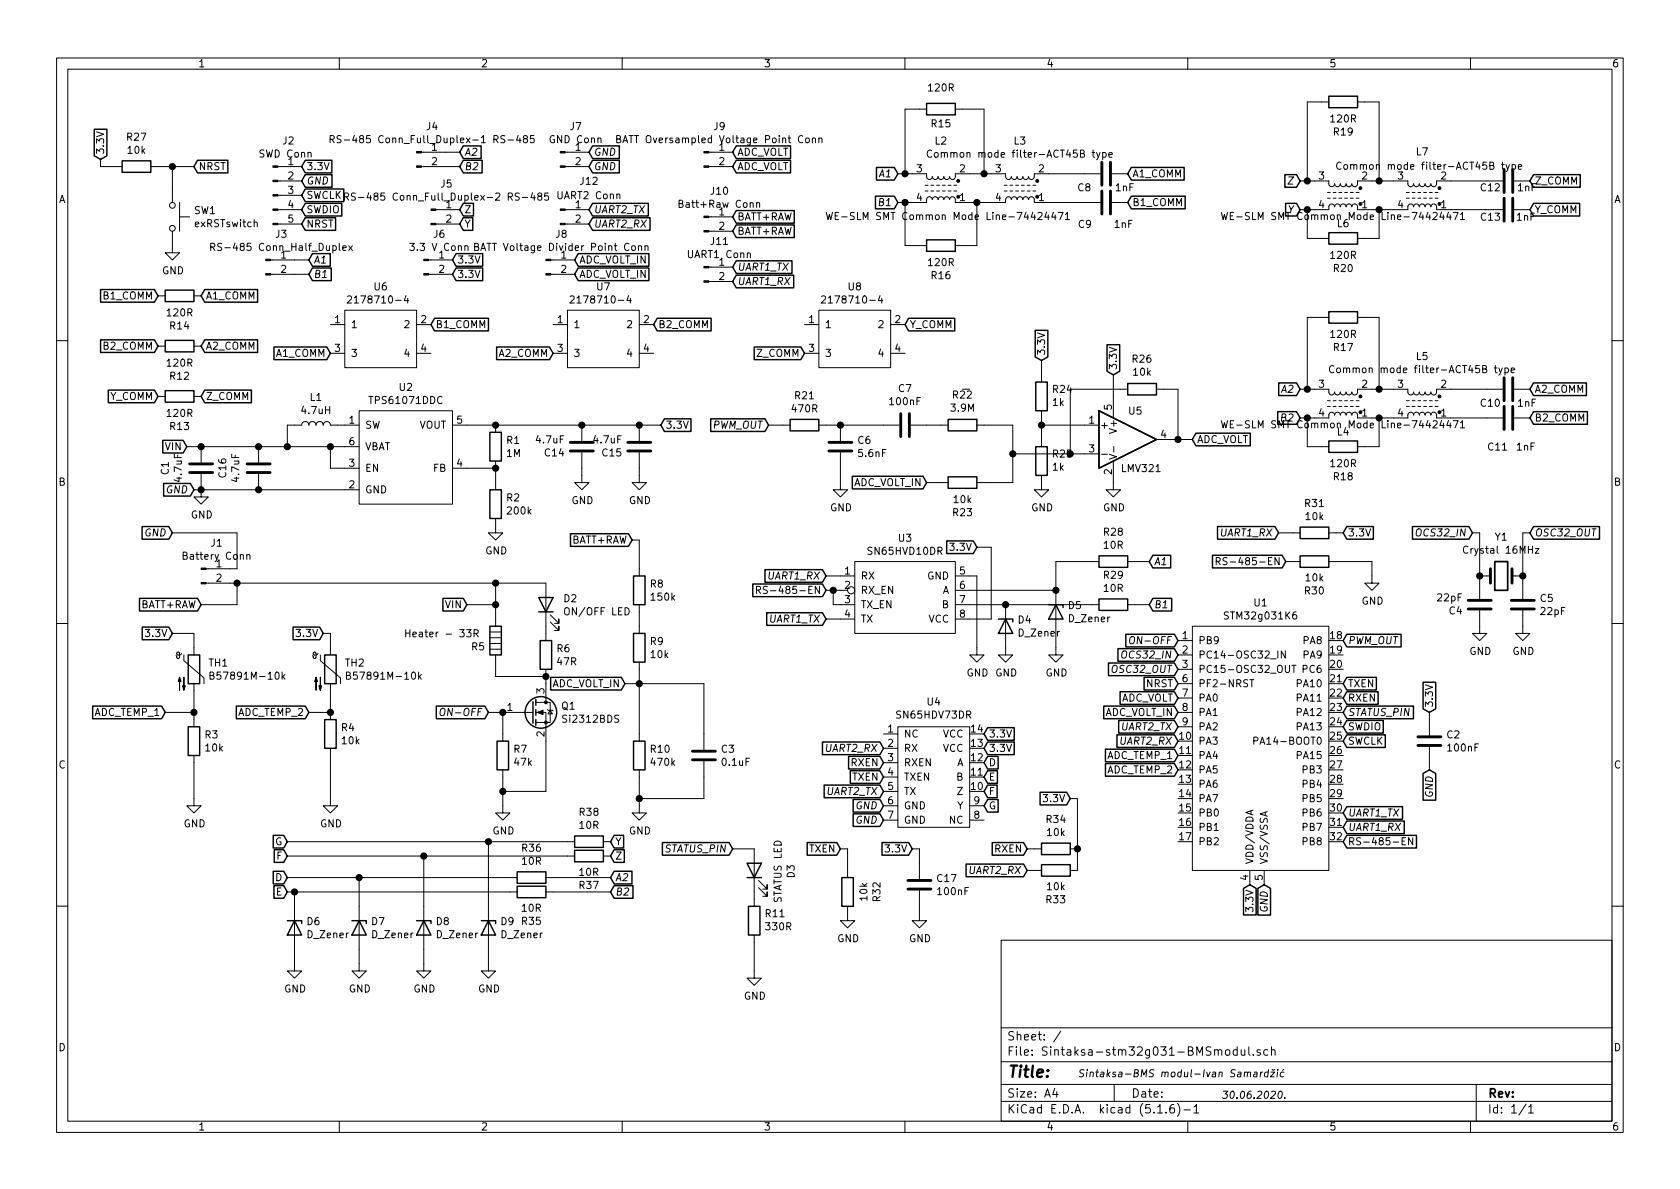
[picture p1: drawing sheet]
<svg xmlns="http://www.w3.org/2000/svg" width="297mm" height="210mm" viewBox="0 0 297 210" stroke-linecap="round" stroke-linejoin="round" font-family="sans-serif">
<defs><g id="words">
<text font-size="2.8" x="178" y="190.5">Title:</text>
<g font-size="2.1">
<text x="178" y="184">Sheet: /</text>
<text x="178" y="186.7">File: Sintaksa-stm32g031-BMSmodul.sch</text>
<text x="178" y="196.9">KiCad E.D.A. kicad (5.1.6)-1</text>
<text x="178" y="194.1">Size: A4</text>
<text x="200" y="194.1">Date:</text>
<text x="263" y="194.1">Rev:</text>
<text x="263" y="196.9">Id: 1/1</text>
</g>
<g font-size="1.8">
<text x="35" y="11.9">1</text>
<text x="85" y="11.9">2</text>
<text x="135" y="11.9">3</text>
<text x="185" y="11.9">4</text>
<text x="235" y="11.9">5</text>
<text x="285" y="11.9">6</text>
<text x="164.3" y="16.2">120R</text>
<text x="75.4" y="23">J4</text>
<text x="100.8" y="23">J7</text>
<text x="126.2" y="23">J9</text>
<text x="164.7" y="22.5">R15</text>
<text x="235.4" y="21.7">120R</text>
<text x="235.9" y="24">R19</text>
<text x="18.4" y="27.4" transform="rotate(-90 18.4 27.4)">3.3V</text>
<text x="22.5" y="24.9">R27</text>
<text x="22.7" y="27.2">10k</text>
<text x="46.2" y="27.9">SWD Conn</text>
<text x="50" y="25.5">J2</text>
<text x="51" y="29.2">1</text>
<text x="61.4" y="25.3">RS-485 Conn_Full_Duplex-1 RS-485</text>
<text x="76.4" y="26.7">1</text>
<text x="76.4" y="29.2">2</text>
<text x="82.1" y="27.6">A2</text>
<text x="97.3" y="25.3">GND Conn</text>
<text x="101.8" y="26.7">1</text>
<text x="101.8" y="29.2">2</text>
<text x="104.9" y="27.6">GND</text>
<text x="110.6" y="25.3">BATT Oversampled Voltage Point Conn</text>
<text x="127.2" y="26.7">1</text>
<text x="127.2" y="29.2">2</text>
<text x="130.3" y="27.6">ADC_VOLT</text>
<text x="165.4" y="25.6">L2</text>
<text x="165.9" y="27.9">Common mode filter-ACT45B type</text>
<text x="179.3" y="25.6">L3</text>
<text x="250.4" y="27.5">L7</text>
<text x="10.4" y="35.9">A</text>
<text x="35.1" y="30.1">NRST</text>
<text x="51" y="31.7">2</text>
<text x="51" y="34.3">3</text>
<text x="54.1" y="35.2">SWCLK</text>
<text x="54.1" y="30.1">3.3V</text>
<text x="54.1" y="32.6">GND</text>
<text x="63.9" y="35.5">RS-485 Conn_Full_Duplex-2 RS-485</text>
<text x="78" y="33.2">J5</text>
<text x="82.1" y="30.1">B2</text>
<text x="98.7" y="35.2">UART2 Conn</text>
<text x="102.7" y="32.7">J12</text>
<text x="104.9" y="30.1">GND</text>
<text x="125.7" y="34.4">J10</text>
<text x="130.3" y="30.1">ADC_VOLT</text>
<text x="155.7" y="31.4">A1</text>
<text x="162.1" y="30.5">3</text>
<text x="162.1" y="35.6">4</text>
<text x="169.7" y="35.6">1</text>
<text x="169.7" y="30.5">2</text>
<text x="176" y="30.5">3</text>
<text x="176" y="35.6">4</text>
<text x="183.7" y="35.6">1</text>
<text x="183.7" y="30.5">2</text>
<text x="190.6" y="33.8">C8</text>
<text x="197.3" y="33.8">1nF</text>
<text x="200.2" y="31.4">A1_COMM</text>
<text x="228" y="32.6">Z</text>
<text x="233.2" y="31.7">3</text>
<text x="238.3" y="30">Common mode filter-ACT45B type</text>
<text x="240.8" y="31.7">2</text>
<text x="247.2" y="31.7">3</text>
<text x="254.8" y="31.7">2</text>
<text x="261.9" y="33.8">C12</text>
<text x="268.4" y="33.8">1nF</text>
<text x="271.3" y="32.6">Z_COMM</text>
<text x="285.4" y="35.9">A</text>
<text x="34.3" y="37.9">SW1</text>
<text x="34.6" y="40.2">exRSTswitch</text>
<text x="51" y="36.8">4</text>
<text x="51" y="39.4">5</text>
<text x="54.1" y="40.3">NRST</text>
<text x="54.1" y="37.7">SWDIO</text>
<text x="78.9" y="36.8">1</text>
<text x="78.9" y="39.4">2</text>
<text x="82.1" y="37.7">Z</text>
<text x="82.1" y="40.3">Y</text>
<text x="101.8" y="36.8">1</text>
<text x="101.8" y="39.4">2</text>
<text x="104.9" y="37.7">UART2_TX</text>
<text x="104.9" y="40.3">UART2_RX</text>
<text x="120.6" y="36.7">Batt+Raw Conn</text>
<text x="127.2" y="38.1">1</text>
<text x="127.2" y="40.6">2</text>
<text x="130.3" y="41.5">BATT+RAW</text>
<text x="130.3" y="39">BATT+RAW</text>
<text x="149" y="38.9">WE-SLM SMT Common Mode Line-74424471</text>
<text x="155.7" y="36.4">B1</text>
<text x="190.7" y="40.3">C9</text>
<text x="197.1" y="40.3">1nF</text>
<text x="200.2" y="36.4">B1_COMM</text>
<text x="218.9" y="38.9">WE-SLM SMT Common Mode Line-74424471</text>
<text x="227.9" y="37.7">Y</text>
<text x="233.2" y="36.8">4</text>
<text x="236.5" y="40.2">L6</text>
<text x="240.8" y="36.8">1</text>
<text x="247.2" y="36.8">4</text>
<text x="254.8" y="36.8">1</text>
<text x="261.9" y="39">C13</text>
<text x="268.2" y="39">1nF</text>
<text x="271.3" y="37.7">Y_COMM</text>
<text x="38.6" y="44.4">RS-485 Conn_Half_Duplex</text>
<text x="48.8" y="42.1">J3</text>
<text x="49.7" y="45.7">1</text>
<text x="55.4" y="46.6">A1</text>
<text x="73.1" y="44.4">3.3 V Conn</text>
<text x="76.7" y="42.1">J6</text>
<text x="77.6" y="45.7">1</text>
<text x="80.8" y="46.6">3.3V</text>
<text x="85.3" y="44.4">BATT Voltage Divider Point Conn</text>
<text x="98.3" y="42.1">J8</text>
<text x="99.2" y="45.7">1</text>
<text x="102.4" y="46.6">ADC_VOLT_IN</text>
<text x="121.8" y="45.6">UART1 Conn</text>
<text x="125.7" y="43.3">J11</text>
<text x="127.2" y="47">1</text>
<text x="130.3" y="47.9">UART1_TX</text>
<text x="164.3" y="47.1">120R</text>
<text x="235.4" y="45.8">120R</text>
<text x="18.3" y="53">B1_COMM</text>
<text x="28.7" y="48.5">GND</text>
<text x="36.3" y="53">A1_COMM</text>
<text x="49.7" y="48.3">2</text>
<text x="55.4" y="49.1">B1</text>
<text x="62.8" y="53.7">2178710-4</text>
<text x="66.2" y="51.4">U6</text>
<text x="77.6" y="48.3">2</text>
<text x="80.8" y="49.1">3.3V</text>
<text x="99.2" y="48.3">2</text>
<text x="102.2" y="53.7">2178710-4</text>
<text x="102.4" y="49.1">ADC_VOLT_IN</text>
<text x="105.6" y="51.4">U7</text>
<text x="127.2" y="49.5">2</text>
<text x="130.3" y="50.4">UART1_RX</text>
<text x="146.7" y="53.7">2178710-4</text>
<text x="150" y="51.4">U8</text>
<text x="164.7" y="49.4">R16</text>
<text x="235.9" y="48.1">R20</text>
<text x="29.6" y="56">120R</text>
<text x="30.1" y="58.3">R14</text>
<text x="59.2" y="57.1">1</text>
<text x="62" y="58">1</text>
<text x="71.7" y="58">2</text>
<text x="74.4" y="57.1">2</text>
<text x="77" y="58">B1_COMM</text>
<text x="98.6" y="57.1">1</text>
<text x="101.3" y="58">1</text>
<text x="111" y="58">2</text>
<text x="113.8" y="57.1">2</text>
<text x="116.4" y="58">B2_COMM</text>
<text x="143" y="57.1">1</text>
<text x="145.8" y="58">1</text>
<text x="155.5" y="58">2</text>
<text x="158.3" y="57.1">2</text>
<text x="160.8" y="58">Y_COMM</text>
<text x="235.4" y="59.8">120R</text>
<text x="18.3" y="61.8">B2_COMM</text>
<text x="29.6" y="64.8">120R</text>
<text x="36.3" y="61.8">A2_COMM</text>
<text x="48.8" y="63.1">A1_COMM</text>
<text x="59.2" y="62.2">3</text>
<text x="62" y="63.1">3</text>
<text x="71.7" y="63.1">4</text>
<text x="74.4" y="62.2">4</text>
<text x="88.2" y="63.1">A2_COMM</text>
<text x="98.6" y="62.2">3</text>
<text x="101.3" y="63.1">3</text>
<text x="111" y="63.1">4</text>
<text x="113.8" y="62.2">4</text>
<text x="133.8" y="63.1">Z_COMM</text>
<text x="143" y="62.2">3</text>
<text x="145.8" y="63.1">3</text>
<text x="155.5" y="63.1">4</text>
<text x="158.3" y="62.2">4</text>
<text x="184.8" y="63" transform="rotate(-90 184.8 63)">3.3V</text>
<text x="197.5" y="65.5" transform="rotate(-90 197.5 65.5)">3.3V</text>
<text x="200.3" y="64.1">R26</text>
<text x="235.9" y="62.1">R17</text>
<text x="237" y="66">Common mode filter-ACT45B type</text>
<text x="250.4" y="63.7">L5</text>
<text x="19.4" y="70.7">Y_COMM</text>
<text x="30.1" y="67.2">R12</text>
<text x="36.3" y="70.7">Z_COMM</text>
<text x="54.9" y="70.9">L1</text>
<text x="65.7" y="71.4">TPS61071DDC</text>
<text x="70.6" y="69.1">U2</text>
<text x="140.6" y="70.6">R21</text>
<text x="157.5" y="71.6">100nF</text>
<text x="158.9" y="69.3">C7</text>
<text x="168.5" y="70.5">R22</text>
<text x="186.2" y="71.8">1k</text>
<text x="186.2" y="69.5">R24</text>
<text x="200.5" y="66.4">10k</text>
<text x="226.8" y="69.5">A2</text>
<text x="233.2" y="68.6">3</text>
<text x="240.8" y="68.6">2</text>
<text x="247.2" y="68.6">3</text>
<text x="254.8" y="68.6">2</text>
<text x="261.9" y="71.9">C10</text>
<text x="268.4" y="71.9">1nF</text>
<text x="271.3" y="69.5">A2_COMM</text>
<text x="29.6" y="73.7">120R</text>
<text x="30.1" y="76">R13</text>
<text x="53.4" y="73.2">4.7uH</text>
<text x="61.7" y="74.9">1</text>
<text x="64.5" y="75.8">SW</text>
<text x="74.1" y="75.8">VOUT</text>
<text x="80.8" y="74.9">5</text>
<text x="117.6" y="75.8">3.3V</text>
<text x="126.1" y="75.8">PWM_OUT</text>
<text x="140.1" y="72.9">470R</text>
<text x="168.2" y="72.8">3.9M</text>
<text x="192.6" y="74.9">1</text>
<text x="194.4" y="75.8">+</text>
<text x="196.6" y="72.5" transform="rotate(-90 196.6 72.5)">5</text>
<text x="197.5" y="76.2" transform="rotate(-90 197.5 76.2)">V+</text>
<text x="199.6" y="73.3">U5</text>
<text x="205.3" y="77.5">4</text>
<text x="218.9" y="75.7">WE-SLM SMT Common Mode Line-74424471</text>
<text x="226.8" y="74.5">B2</text>
<text x="233.2" y="73.7">4</text>
<text x="236.5" y="77">L4</text>
<text x="240.8" y="73.7">1</text>
<text x="247.2" y="73.7">4</text>
<text x="254.8" y="73.7">1</text>
<text x="271.3" y="74.5">B2_COMM</text>
<text x="29.3" y="79.6">VIN</text>
<text x="29.8" y="83.9" transform="rotate(-90 29.8 83.9)">C1</text>
<text x="61.7" y="82.5">3</text>
<text x="61.7" y="78.7">6</text>
<text x="64.5" y="83.4">EN</text>
<text x="64.5" y="79.6">VBAT</text>
<text x="76.6" y="83.4">FB</text>
<text x="80.8" y="82.5">4</text>
<text x="89.6" y="80.8">1M</text>
<text x="89.6" y="78.5">R1</text>
<text x="94.9" y="78.4">4.7uF</text>
<text x="96.4" y="80.7">C14</text>
<text x="105.1" y="78.4">4.7uF</text>
<text x="106.6" y="80.7">C15</text>
<text x="151.7" y="78.5">C6</text>
<text x="151.9" y="80.8">5.6nF</text>
<text x="186.2" y="83.2">1k</text>
<text x="186.2" y="80.9">R25</text>
<text x="192.6" y="80">3</text>
<text x="196.6" y="83.9" transform="rotate(-90 196.6 83.9)">2</text>
<text x="198.5" y="83.5">LMV321</text>
<text x="211.6" y="78.4">ADC_VOLT</text>
<text x="235.4" y="82.6">120R</text>
<text x="263.2" y="79.7">C11</text>
<text x="268.2" y="79.7">1nF</text>
<text x="10.4" y="85.9">B</text>
<text x="29.6" y="87.2">GND</text>
<text x="32.2" y="85.1" transform="rotate(-90 32.2 85.1)">4.7uF</text>
<text x="40" y="84.4" transform="rotate(-90 40 84.4)">C16</text>
<text x="42.3" y="85.1" transform="rotate(-90 42.3 85.1)">4.7uF</text>
<text x="61.7" y="86.4">2</text>
<text x="64.5" y="87.2">GND</text>
<text x="89.6" y="88.7">R2</text>
<text x="101" y="89.1">GND</text>
<text x="111.2" y="89.1">GND</text>
<text x="150.7" y="86">ADC_VOLT_IN</text>
<text x="168.7" y="89">10k</text>
<text x="230.8" y="89.7">R31</text>
<text x="235.9" y="84.9">R18</text>
<text x="285.4" y="85.9">B</text>
<text x="25.8" y="94.9">GND</text>
<text x="33.7" y="91.7">GND</text>
<text x="89.8" y="91">200k</text>
<text x="146.8" y="90.4">GND</text>
<text x="158.9" y="95.8">U3</text>
<text x="168.6" y="91.3">R23</text>
<text x="182.3" y="90.4">GND</text>
<text x="195" y="90.4">GND</text>
<text x="195.2" y="94.7">R28</text>
<text x="215.9" y="94.9">UART1_RX</text>
<text x="230.9" y="92">10k</text>
<text x="238.3" y="94.9">3.3V</text>
<text x="251" y="94.9">OCS32_IN</text>
<text x="264.4" y="95.6">Y1</text>
<text x="271.3" y="94.9">OSC32_OUT</text>
<text x="32.8" y="99">Battery Conn</text>
<text x="37.3" y="96.7">J1</text>
<text x="38.3" y="100.3">1</text>
<text x="85.8" y="98">GND</text>
<text x="101" y="96.1">BATT+RAW</text>
<text x="149.4" y="101.6">1</text>
<text x="153.7" y="98.1">SN65HVD10DR</text>
<text x="168.3" y="97.4">3.3V</text>
<text x="169.7" y="101.6">5</text>
<text x="195.2" y="97">10R</text>
<text x="204" y="99.9">A1</text>
<text x="217.5" y="99.9">RS-485-EN</text>
<text x="259.4" y="97.9">Crystal 16MHz</text>
<text x="24.8" y="107.6">BATT+RAW</text>
<text x="38.3" y="102.9">2</text>
<text x="78.8" y="107.6">VIN</text>
<text x="99.7" y="106.5">D2</text>
<text x="115" y="103.9">R8</text>
<text x="115.2" y="106.2">150k</text>
<text x="135.9" y="102.5">UART1_RX</text>
<text x="136.2" y="105">RS-485-EN</text>
<text x="149.4" y="104.1">2</text>
<text x="149.4" y="106.7">3</text>
<text x="152.1" y="102.5">RX</text>
<text x="152.1" y="105">RX_EN</text>
<text x="152.1" y="107.6">TX_EN</text>
<text x="164" y="102.5">GND</text>
<text x="166.6" y="105">A</text>
<text x="166.6" y="107.6">B</text>
<text x="169.7" y="104.1">6</text>
<text x="169.7" y="106.7">7</text>
<text x="188.9" y="107.7">D5</text>
<text x="195.2" y="102.4">R29</text>
<text x="195.2" y="104.7">10R</text>
<text x="204" y="107.6">B1</text>
<text x="221.8" y="107.2">U1</text>
<text x="230.8" y="105.1">R30</text>
<text x="230.9" y="102.8">10k</text>
<text x="240.7" y="106.9">GND</text>
<text x="254.2" y="106.3">22pF</text>
<text x="272.4" y="106.4">C5</text>
<text x="26.1" y="112.6">3.3V</text>
<text x="52.7" y="112.6">3.3V</text>
<text x="73.2" y="112.7">Heater - 33R</text>
<text x="100.2" y="108.8">ON/OFF LED</text>
<text x="136.1" y="110.1">UART1_TX</text>
<text x="149.4" y="109.2">4</text>
<text x="152.1" y="110.1">TX</text>
<text x="164.2" y="110.1">VCC</text>
<text x="169.7" y="109.2">8</text>
<text x="180" y="110.3">D4</text>
<text x="180.2" y="112.6">D_Zener</text>
<text x="189.1" y="110">D_Zener</text>
<text x="200.7" y="113.9">ON-OFF</text>
<text x="209.1" y="113">1</text>
<text x="211.8" y="113.9">PB9</text>
<text x="216.9" y="109.5">STM32g031K6</text>
<text x="230.5" y="113.9">PA8</text>
<text x="235.3" y="113">18</text>
<text x="238.3" y="113.9">PWM_OUT</text>
<text x="256.3" y="108.7">C4</text>
<text x="272.5" y="108.8">22pF</text>
<text x="36.9" y="117.9">TH1</text>
<text x="61.1" y="117.9">TH2</text>
<text x="83.4" y="115">R5</text>
<text x="98.5" y="115.3">R6</text>
<text x="98.6" y="117.6">47R</text>
<text x="115" y="114.1">R9</text>
<text x="115.1" y="116.4">10k</text>
<text x="170.9" y="119.6">GND GND</text>
<text x="184.9" y="119.6">GND</text>
<text x="197" y="119">OSC32_OUT</text>
<text x="198.9" y="116.5">OCS32_IN</text>
<text x="209.1" y="115.6">2</text>
<text x="209.1" y="118.1">3</text>
<text x="211.8" y="116.5">PC14-OSC32_IN</text>
<text x="211.8" y="119">PC15-OSC32_OUT</text>
<text x="230.5" y="116.5">PA9</text>
<text x="230.5" y="119">PC6</text>
<text x="235.3" y="115.6">19</text>
<text x="235.3" y="118.1">20</text>
<text x="259.8" y="115.8">GND</text>
<text x="267.4" y="115.8">GND</text>
<text x="38.4" y="120.2">B57891M-10k</text>
<text x="62.5" y="120.2">B57891M-10k</text>
<text x="89.7" y="125.7">1</text>
<text x="96.3" y="122.7" transform="rotate(-90 96.3 122.7)">3</text>
<text x="97.4" y="121.5">ADC_VOLT_IN</text>
<text x="99.3" y="125.5">Q1</text>
<text x="164" y="124.8">U4</text>
<text x="198" y="124.1">ADC_VOLT</text>
<text x="202.7" y="121.5">NRST</text>
<text x="209.1" y="120.6">6</text>
<text x="209.1" y="123.2">7</text>
<text x="209.1" y="125.7">8</text>
<text x="211.8" y="121.5">PF2-NRST</text>
<text x="211.8" y="124.1">PA0</text>
<text x="229.5" y="121.5">PA10</text>
<text x="229.5" y="124.1">PA11</text>
<text x="235.3" y="120.6">21</text>
<text x="235.3" y="123.2">22</text>
<text x="235.3" y="125.7">23</text>
<text x="238.3" y="124.1">RXEN</text>
<text x="238.3" y="121.5">TXEN</text>
<text x="253.4" y="125.2" transform="rotate(-90 253.4 125.2)">3.3V</text>
<text x="16.7" y="126.6">ADC_TEMP_1</text>
<text x="36.3" y="130.6">R3</text>
<text x="42.1" y="126.6">ADC_TEMP_2</text>
<text x="60.4" y="129.3">R4</text>
<text x="60.5" y="131.6">10k</text>
<text x="78.8" y="126.6">ON-OFF</text>
<text x="96.3" y="130.3" transform="rotate(-90 96.3 130.3)">2</text>
<text x="99.8" y="127.8">Si2312BDS</text>
<text x="157" y="129.5">1</text>
<text x="158.8" y="127.1">SN65HDV73DR</text>
<text x="159.8" y="130.4">NC</text>
<text x="166.7" y="130.4">VCC</text>
<text x="171.8" y="129.5">14</text>
<text x="174.8" y="130.4">3.3V</text>
<text x="195.2" y="126.6">ADC_VOLT_IN</text>
<text x="198.1" y="131.7">UART2_RX</text>
<text x="198.3" y="129.2">UART2_TX</text>
<text x="208.6" y="130.8">10</text>
<text x="209.1" y="128.3">9</text>
<text x="211.8" y="131.7">PA3</text>
<text x="211.8" y="126.6">PA1</text>
<text x="211.8" y="129.2">PA2</text>
<text x="222.8" y="131.7">PA14-BOOT0</text>
<text x="229.5" y="126.6">PA12</text>
<text x="229.5" y="129.2">PA13</text>
<text x="235.3" y="128.3">24</text>
<text x="235.3" y="130.8">25</text>
<text x="238.3" y="126.6">STATUS_PIN</text>
<text x="238.3" y="131.7">SWCLK</text>
<text x="238.3" y="129.2">SWDIO</text>
<text x="255.9" y="130.6">C2</text>
<text x="10.4" y="135.9">C</text>
<text x="36.4" y="132.9">10k</text>
<text x="90.9" y="133.1">R7</text>
<text x="91" y="135.4">47k</text>
<text x="115.1" y="133.1">R10</text>
<text x="115.2" y="135.4">470k</text>
<text x="127.6" y="133.1">C3</text>
<text x="127.8" y="135.4">0.1uF</text>
<text x="146.1" y="133">UART2_RX</text>
<text x="150.5" y="135.5">RXEN</text>
<text x="157" y="132.1">2</text>
<text x="157" y="134.6">3</text>
<text x="157" y="137.2">4</text>
<text x="159.8" y="133">RX</text>
<text x="159.8" y="135.5">RXEN</text>
<text x="166.7" y="133">VCC</text>
<text x="169.2" y="135.5">A</text>
<text x="171.8" y="137.2">11</text>
<text x="171.8" y="134.6">12</text>
<text x="171.8" y="132.1">13</text>
<text x="174.8" y="135.5">D</text>
<text x="174.8" y="133">3.3V</text>
<text x="195.8" y="134.2">ADC_TEMP_1</text>
<text x="195.8" y="136.8">ADC_TEMP_2</text>
<text x="208.6" y="133.3">11</text>
<text x="208.6" y="135.9">12</text>
<text x="211.8" y="134.2">PA4</text>
<text x="211.8" y="136.8">PA5</text>
<text x="229.5" y="134.2">PA15</text>
<text x="230.5" y="136.8">PB3</text>
<text x="235.3" y="133.3">26</text>
<text x="235.3" y="135.9">27</text>
<text x="256.1" y="132.9">100nF</text>
<text x="285.4" y="135.9">C</text>
<text x="146.3" y="140.6">UART2_TX</text>
<text x="150.7" y="138">TXEN</text>
<text x="151.5" y="143.1">GND</text>
<text x="157" y="139.7">5</text>
<text x="157" y="142.2">6</text>
<text x="159.8" y="138">TXEN</text>
<text x="159.8" y="140.6">TX</text>
<text x="159.8" y="143.1">GND</text>
<text x="169.2" y="138">B</text>
<text x="169.3" y="143.1">Y</text>
<text x="169.3" y="140.6">Z</text>
<text x="171.8" y="139.7">10</text>
<text x="172.2" y="142.2">9</text>
<text x="174.8" y="138">E</text>
<text x="174.8" y="140.6">F</text>
<text x="174.8" y="143.1">G</text>
<text x="184.8" y="141.9">3.3V</text>
<text x="208.6" y="138.4">13</text>
<text x="208.6" y="141">14</text>
<text x="208.6" y="143.5">15</text>
<text x="211.8" y="139.3">PA6</text>
<text x="211.8" y="141.9">PA7</text>
<text x="230.5" y="139.3">PB4</text>
<text x="230.5" y="141.9">PB5</text>
<text x="235.3" y="138.4">28</text>
<text x="235.3" y="141">29</text>
<text x="235.3" y="143.5">30</text>
<text x="253.4" y="140.9" transform="rotate(-90 253.4 140.9)">GND</text>
<text x="32.5" y="146.3">GND</text>
<text x="48.6" y="149.5">G</text>
<text x="56.6" y="146.3">GND</text>
<text x="87.1" y="147.6">GND</text>
<text x="102.5" y="144.3">R38</text>
<text x="102.5" y="146.6">10R</text>
<text x="108.7" y="149.5">Y</text>
<text x="111.2" y="147.6">GND</text>
<text x="151.5" y="145.7">GND</text>
<text x="157" y="144.8">7</text>
<text x="159.8" y="145.7">GND</text>
<text x="167.9" y="145.7">NC</text>
<text x="172.2" y="144.8">8</text>
<text x="185.1" y="145.5">R34</text>
<text x="185.2" y="147.8">10k</text>
<text x="208.6" y="146">16</text>
<text x="208.6" y="148.6">17</text>
<text x="211.8" y="144.4">PB0</text>
<text x="211.8" y="146.9">PB1</text>
<text x="211.8" y="149.5">PB2</text>
<text x="230.5" y="144.4">PB6</text>
<text x="230.5" y="146.9">PB7</text>
<text x="230.5" y="149.5">PB8</text>
<text x="235.3" y="146">31</text>
<text x="235.3" y="148.6">32</text>
<text x="238.3" y="146.9">UART1_RX</text>
<text x="238.3" y="144.4">UART1_TX</text>
<text x="238.3" y="149.5">RS-485-EN</text>
<text x="48.7" y="155.8">D</text>
<text x="48.9" y="152">F</text>
<text x="92.4" y="150.6">R36</text>
<text x="92.4" y="152.9">10R</text>
<text x="102.5" y="154.9">10R</text>
<text x="108.7" y="155.8">A2</text>
<text x="108.7" y="152">Z</text>
<text x="117.8" y="150.7">STATUS_PIN</text>
<text x="140.5" y="155.2" transform="rotate(-90 140.5 155.2)">D3</text>
<text x="143.1" y="150.7">TXEN</text>
<text x="156.9" y="150.7">3.3V</text>
<text x="165.8" y="156">C17</text>
<text x="171.5" y="154.6">UART2_RX</text>
<text x="175.9" y="150.7">RXEN</text>
<text x="220.7" y="155.7" transform="rotate(-90 220.7 155.7)">4</text>
<text x="221.6" y="152.9" transform="rotate(-90 221.6 152.9)">VDD/VDDA</text>
<text x="223.3" y="155.7" transform="rotate(-90 223.3 155.7)">5</text>
<text x="224.2" y="152.9" transform="rotate(-90 224.2 152.9)">VSS/VSSA</text>
<text x="48.8" y="158.4">E</text>
<text x="92.3" y="161.2">10R</text>
<text x="102.5" y="157.2">R37</text>
<text x="108.7" y="158.4">B2</text>
<text x="138.2" y="159.6" transform="rotate(-90 138.2 159.6)">STATUS LED</text>
<text x="153.4" y="159.2" transform="rotate(-90 153.4 159.2)">10k</text>
<text x="155.7" y="159.4" transform="rotate(-90 155.7 159.4)">R32</text>
<text x="165.9" y="158.3">100nF</text>
<text x="185" y="159.7">R33</text>
<text x="185.2" y="157.4">10k</text>
<text x="221.6" y="160.9" transform="rotate(-90 221.6 160.9)">3.3V</text>
<text x="224.2" y="161.2" transform="rotate(-90 224.2 161.2)">GND</text>
<text x="54.3" y="163.6">D6</text>
<text x="54.4" y="165.9">D_Zener</text>
<text x="65.7" y="163.6">D7</text>
<text x="65.9" y="165.9">D_Zener</text>
<text x="77.2" y="163.6">D8</text>
<text x="77.3" y="165.9">D_Zener</text>
<text x="88.6" y="163.6">D9</text>
<text x="88.7" y="165.9">D_Zener</text>
<text x="92.3" y="163.5">R35</text>
<text x="135.4" y="162.2">R11</text>
<text x="135.5" y="164.5">330R</text>
<text x="148" y="166.6">GND</text>
<text x="160.7" y="166.6">GND</text>
<text x="50.2" y="175.5">GND</text>
<text x="61.7" y="175.5">GND</text>
<text x="73.1" y="175.5">GND</text>
<text x="84.5" y="175.5">GND</text>
<text x="131.5" y="176.8">GND</text>
<text x="10.4" y="185.9">D</text>
<text x="285.4" y="185.9">D</text>
<text x="190.5" y="190.5">Sintaksa-BMS modul-Ivan Samardi</text>
<text x="215.9" y="194.3">30.06.2020.</text>
<text x="35" y="199.9">1</text>
<text x="85" y="199.9">2</text>
<text x="135" y="199.9">3</text>
<text x="185" y="199.9">4</text>
<text x="235" y="199.9">5</text>
<text x="285" y="199.9">6</text>
</g>
</g></defs>
<g fill="none" stroke="#000" stroke-width=".18">
<path d="M10 10.3h277v189.9h-277zM12 12.2h273v186.1h-273zM60 10.3v1.9M110 10.3v1.9M160 10.3v1.9M163.8 19.3h-3.8v11.4M168.9 19.3h5.1v11.4M210 10.3v1.9M234.9 18h-3.8v14M240 18h3.8v14M260 10.3v1.9M17.8 28.2v1.3h3.8"/>
<path d="M26.7 29.5h7.6M30.5 29.5v6.3M31.7 38.3h1.8M31.7 35.8v5.1M44.9 39.4l.2-.1h.3l.1 .8M49.1 29.5h4.2M49.1 39.6h4.2M49.1 37.1h4.2M49.1 32h4.2M49.1 34.5h4.2M58.4 24.6h.6l.1-.2-.1-.3-.1-.1h-.5v1.2M58.7 24.6l.4 .6"/>
<path d="M60.3 24h-.5l-.2 .1 .1 .4 .5 .3 .1 .2-.2 .2h-.5M60.9 24.8h.9M60.9 34.8l.6-.1 .1-.1v-.3l-.2-.2h-.5v1.3M61.2 34.8l.4 .6M62.8 34.2l-.4-.1-.2 .2v.4l.6 .2v.3l-.2 .2h-.5M63.4 34.9h1M74.5 29.5h6.8M74.5 26.9h6.8M77.1 39.6h4.2M77.1 37.1h4.2M91.6 23.9l-.3 .9h.8M91.9 24.4v.8"/>
<path d="M92.8 24.5l-.3-.3 .3-.2h.2l.3 .2-.1 .2-.5 .2-.2 .2v.2l.3 .2h.3l.2-.2v-.2l-.3-.3M94.2 34.1l-.3 .9h.8M94.4 24h-.6v.6l.1-.1h.5v.6l-.2 .1-.4-.1M94.5 34.6v.8M95.3 34.7l-.2-.3 .2-.3h.3l.2 .3-.1 .2-.5 .1-.1 .2v.3l.2 .2h.4l.1-.2v-.3l-.2-.2M97 34.1h-.7v.6l.2-.1 .4 .1 .1 .6-.2 .1-.5-.1M99.9 29.5h4.2M99.9 26.9h4.2M99.9 39.6h4.2M99.9 37.1h4.2M109 24.6l.6-.1 .1-.4-.7-.1v1.2h.5l.3-.2v-.2l-.3-.2M120.1 36h.5l.1-.2-.1-.3-.5-.1v1.3h.4l.2-.2 .1-.3-.3-.2"/>
<path d="M125.3 29.5h4.2M125.3 26.9h4.2M125.3 38.3h4.2M133.8 36l.2-.2 .3 .1v.8M133.8 35.8v.9M142.5 24.5l.3-.1 .3 .2-.1 .6h-.3l-.2-.1zM143.6 24.5l.2-.1 .3 .1 .1 .7M143.6 24.4v.8M144.8 24.5l.2-.1 .3 .1v.7M144.8 24.4v.8M146.1 37.6l.3 1.2 .2-.9 .3 .9 .3-1.2M147.7 38.2h.4"/>
<path d="M148.3 37.6h-.6v1.2h.6M158.7 30.7h5.1l.1 .7 .4 .3 .3-.1 .2-.4 .1 .3 .4 .2 .4-.1 .2-.4 .1 .3 .3 .2 .4-.1 .2-.4 .3 .5 .5-.1 .2-.4 .2 .4 .4 .1 .4-.3v-.7h8.9v.7l.4 .3 .4-.1 .2-.4 .1 .3 .3 .2 .4-.1 .2-.4 .1 .3 .4 .2 .3-.1 .2-.4 .4 .5 .5-.1 .2-.4 .1 .4 .5 .1 .4-.3v-.7h11.7M158.7 35.8h5.1l.1-.7 .3-.3 .5 .1 .1 .4 .2-.3 .3-.2 .4 .1 .2 .4 .1-.3 .3-.2 .4 .1 .2 .4 .1-.3 .3-.2 .4 .1 .2 .4 .2-.4 .4-.1 .4 .3v.7h8.9v-.7l.4-.3 .4 .1 .2 .4 .1-.3 .3-.2 .5 .1 .1 .4 .2-.3 .2-.2 .5 .1 .1 .4 .2-.3 .3-.2 .4 .1 .2 .4 .2-.4 .3-.1 .5 .3v.7h11.7M160 35.8v7.6h3.8M163.6 32.8h.5M163.6 33.8h.5M164.6 32.8h.5M164.6 33.8h.5M164.7 26.7a.6 .6 0 0 0-.8 .4 .6 .6 0 0 0 .6 .7l.2-.1M165.3 27h.3l.3 .2-.1 .6h-.3l-.3-.2zM165.6 32.8h.5M165.6 33.8h.5"/>
<path d="M166.6 32.8h.5M166.6 33.8h.5M167.6 32.8h.5M167.6 33.8h.5M168.7 32.8h.5M168.7 33.8h.5M172.7 35.8v7.6h-3.8M177.5 32.8h.6M177.5 33.8h.6M178.6 32.8h.5M178.6 33.8h.5M179.6 32.8h.5"/>
<path d="M179.6 33.8h.5M180.6 32.8h.5M180.6 33.8h.5M181.6 32.8h.5M181.6 33.8h.5M182.6 32.8h.5M182.6 33.8h.5M185 37.5l-.3 .9h.8M186.3 37.5l-.3 .9h.7M186.6 38v.8M187.1 37.6h.9l-.6 1.2M188.4 37.9l.3-.3v1.2"/>
<path d="M188.4 38.8h.7M193.1 27h.5M193.3 26.5v1.1l.3 .2M193.9 27l.3 .8M194.5 27l-.4 1.1-.2 .1M195 27h.3l.3 .2-.1 .6h-.5M195 27v1.2M196.1 27.4l.6-.1-.1-.3h-.4l-.1 .1v.7h.5M196.6 35.8h2.8M196.6 30.7h2.8M216 37.6l.3 1.2 .2-.9 .2 .9 .3-1.2M217.5 38.2h.4"/>
<path d="M218.1 37.6h-.6v1.2h.6M229.9 32h5l.1 .7 .4 .3 .4-.1 .2-.4 .1 .3 .3 .2 .4-.1 .2-.4 .1 .3 .3 .2 .4-.1 .2-.4 .3 .5 .5-.1 .2-.4 .2 .4 .4 .1 .4-.3v-.7h8.9v.7l.5 .3 .3-.1 .2-.4 .1 .3 .4 .2 .3-.1 .3-.4 .1 .3 .3 .2 .4-.1 .2-.4 .3 .5 .5-.1 .2-.4 .2 .4 .4 .1 .4-.3v-.7h11.7M231.1 37.1v5.1h3.8M234.7 34h.5M234.7 35h.5M234.9 37.1l.1-.7 .4-.3 .4 .1 .2 .4 .1-.4 .3-.1 .4 .1 .2 .4 .1-.4 .3-.1 .4 .1 .2 .4 .1-.4 .3-.1 .4 .1 .2 .4 .2-.4 .4-.1 .4 .3v.7M235.7 34h.5M235.7 35h.5M236.7 34h.5M236.7 35h.5M237.1 28.8a.6 .6 0 0 0-.8 .4 .6 .6 0 0 0 .6 .7l.2-.1M237.7 29.2l.3-.1 .3 .2-.1 .6h-.4l-.2-.2z"/>
<path d="M237.7 34h.6M237.7 35h.6M238.8 34h.5M238.8 35h.5M239.8 34h.5M239.8 35h.5M243.8 37.1v5.1h-3.8M248.7 34h.5M248.7 35h.5M248.9 37.1v-.7l.4-.3 .5 .1 .1 .4 .2-.4 .2-.1 .5 .1 .2 .4 .1-.4 .3-.1 .4 .1 .2 .4 .1-.4 .3-.1 .4 .1 .2 .4 .2-.4 .4-.1 .4 .3v.7h11.7M249.7 34h.5M249.7 35h.5"/>
<path d="M250.7 34h.5M250.7 35h.5M251.7 34h.5M251.7 35h.5M252.7 34h.5M252.7 35h.5M253.7 34h.6M253.7 35h.6M254.9 37.5l-.3 .9h.8M256.1 37.5l-.3 .9h.8M256.4 38v.8M256.9 37.6h.9l-.5 1.2"/>
<path d="M258.2 37.9l.4-.3v1.2M258.2 38.8h.8M265.5 29.1h.5M265.7 28.7v1.1l.3 .1M266.3 29.1l.3 .8M266.9 29.1l-.5 1.1-.1 .2M267.4 29.2l.3-.1 .3 .2-.2 .6h-.4M267.4 29.1v1.3M267.7 37.1h2.8M267.7 32h2.8M268.5 29.5l.6-.1-.1-.2-.4-.1-.1 .2v.6h.5M27.9 52.3h1.3"/>
<path d="M30.5 40.9v3.8h1.2l-1.2 1.3-1.3-1.3h1.3M34.3 52.3h1.3M37.3 43.7l.6-.1 .1-.1-.1-.4-.2-.1h-.4v1.3M37.6 43.7l.4 .6M47.9 48.5h6.7M47.9 46h6.7M58.4 57.4h2.6M60.6 43.9l.6-.1-.1-.3h-.3l-.2 .1 .1 .6h.4M61 54.9h12.7v10.1h-12.7zM61.4 52.4l.5-.1 .3 .4-.1 .2-.7 .7h.8M61.6 43.5l.7 .8M62.3 43.5l-.7 .8"/>
<path d="M71.8 52.3l-.3 .9h.8M72.1 52.8v.8M72.5 43h.8l-.5 .5 .4 .1 .1 .5-.3 .2-.5-.1M73.7 57.4h2.5M75.8 48.5h4.2M75.8 46h4.2M82.2 43.6l.2-.1h.3l.1 .8M83.9 43.6h.6l.1-.2-.1-.3-.6-.1v1.3h.5l.3-.2v-.2l-.3-.3M97.4 48.5h4.2M97.4 46h4.2M97.8 57.4h2.5M100.3 54.9h12.7v10.1h-12.7z"/>
<path d="M100.8 52.4l.5-.1 .2 .4v.2l-.8 .7h.8M111.2 52.3l-.4 .9h.8M111.5 52.8v.8M111.7 43.6l.2-.1 .4 .1v.5l-.1 .1-.3 .1-.2-.1zM112.9 43.6l.2-.1h.3v.8M112.9 43.5v.8M113 57.4h2.6M114 43.6l.2-.1h.3l.1 .8M114 43.5v.8M125.3 40.9h4.2M125.3 49.8h4.2M125.3 47.2h4.2"/>
<path d="M142.2 57.4h2.6M144.8 54.9h12.7v10.1h-12.7zM145.3 52.4l.4-.1 .3 .4-.1 .2-.7 .7h.8M155.6 52.3l-.3 .9h.8M155.9 52.8v.8M157.5 57.4h2.5M234.9 56.1h-3.8v12.7M240 56.1h3.8v12.7M10 60.2h2M27.9 61.2h1.3M27.9 70.1h1.3M33 79h30.5"/>
<path d="M34.3 61.2h1.3M34.3 70.1h1.3M35.6 79v2.8M45.7 79v2.8M58.4 79v3.8h5.1M58.4 62.5h2.6M63.5 72.6h16.5v16.5h-16.5zM63.5 75.2h-5.1a.63 .63 0 0 0-.6-.7 .63 .63 0 0 0-.7 .7 .63 .63 0 0 0-.6-.7 .63 .63 0 0 0-.6 .7 .63 .63 0 0 0-.7-.7 .63 .63 0 0 0-.6 .7 .63 .63 0 0 0-.6-.7 .63 .63 0 0 0-.7 .7h-2.5v3.8M73.7 62.5h2.5M80 75.2h36.8M87.6 75.2v1.2M97.8 62.5h2.5"/>
<path d="M102.9 75.2v2.8M113 75.2v2.8M113 62.5h2.6M135.9 75.2h3.8M142.2 62.5h2.6M144.8 75.2h14.2M148.6 75.2v2.8M157.5 62.5h2.5M161 75.2h6.6M172.7 75.2h6.4v10.1h-6.4M184.1 75.2h10.2M184.1 63.7v3.9"/>
<path d="M184.1 72.6v6.4M196.8 66.3v7.6M196.9 79v.9M199.4 68.8h-10.2v11.5M204.5 77.7h6.3M204.5 68.8h3.8v8.9M216 74.4l.3 1.3 .2-1 .2 1 .3-1.3M217.5 75h.4M218.1 74.4h-.6v1.3h.6M229.9 68.8h5l.1 .7 .4 .3 .4-.1 .2-.4 .1 .3 .3 .2 .4-.1 .2-.4 .1 .3 .3 .2 .4-.1 .2-.4 .3 .5 .5-.1 .2-.4 .2 .4 .4 .1 .4-.3v-.7h8.9v.7l.5 .3 .3-.1 .2-.4 .1 .3 .4 .2 .3-.1 .3-.4 .1 .3 .3 .2 .4-.1 .2-.4 .3 .5 .5-.1 .2-.4 .2 .4 .4 .1 .4-.3v-.7h11.7M231.1 73.9v5.1h3.8M234.7 70.9h.5"/>
<path d="M234.7 71.9h.5M234.9 73.9l.1-.7 .4-.3 .4 .1 .2 .4 .1-.3 .3-.2 .4 .1 .2 .4 .1-.3 .3-.2 .4 .1 .2 .4 .1-.3 .3-.2 .4 .1 .2 .4 .2-.4 .4-.1 .4 .3v.7M235.7 70.9h.5M235.7 71.9h.5M235.8 64.8a.6 .6 0 0 0-.8 .4 .6 .6 0 0 0 .6 .7l.2-.1M236.4 65.1h.4l.2 .2-.1 .6h-.3l-.3-.2zM236.7 70.9h.5M236.7 71.9h.5M237.7 70.9h.6M237.7 71.9h.6M238.8 70.9h.5M238.8 71.9h.5"/>
<path d="M239.8 70.9h.5M239.8 71.9h.5M243.8 73.9v5.1h-3.8M248.7 70.9h.5M248.7 71.9h.5M248.9 73.9v-.7l.4-.3 .5 .1 .1 .4 .2-.3 .2-.2 .5 .1 .2 .4 .1-.3 .3-.2 .4 .1 .2 .4 .1-.3 .3-.2 .4 .1 .2 .4 .2-.4 .4-.1 .4 .3v.7h11.7M249.7 70.9h.5M249.7 71.9h.5M250.7 70.9h.5M250.7 71.9h.5M251.7 70.9h.5M251.7 71.9h.5"/>
<path d="M252.7 70.9h.5M252.7 71.9h.5M253.7 70.9h.6M253.7 71.9h.6M254.9 74.3l-.3 .9h.8M256.1 74.3l-.3 .9h.8M256.4 74.8v.9M256.9 74.4h.9l-.5 1.3M258.2 74.7l.4-.3v1.3M258.2 75.7h.8M264.2 65.1h.5M264.4 64.6v1.1l.3 .2"/>
<path d="M265 65.1l.3 .8M265.6 65.1l-.4 1.1-.2 .1M266.1 65.1h.3l.3 .2-.1 .6h-.5M266.1 65.1v1.2M267.2 65.5l.6-.1-.1-.3h-.3l-.2 .1v.7h.5M267.7 68.8h2.8M267.7 73.9h2.8M285 60.2h2M30.5 94.2h11.4v6.4h-5.5M34.3 86.6h29.2M35.6 83.8v4.1h1.2l-1.2 1.2-1.3-1.2h1.3M43.6 98.2l.2-.1h.3l.1 .8"/>
<path d="M43.6 98.1v.8M45.7 83.8v2.8M80 82.8h7.6M87.6 91.7v2.5h1.3l-1.3 1.3-1.2-1.3h1.2M87.6 81.5v5.1M102.9 80v5.3h1.2l-1.2 1.3-1.3-1.3h1.3M111.8 95.5h1.2v6.3M113 80v5.3h1.3l-1.3 1.3-1.2-1.3h1.2M148.6 80v6.6h1.3l-1.3 1.3-1.3-1.3h1.3M151.1 99.3h17.8v12.7h-17.8zM163.8 85.3h3.8M172.7 96.8h2.6v12.7h-6.4"/>
<path d="M179.1 80.3h15.2M184.1 84.1v2.5h1.3l-1.3 1.3-1.2-1.3h1.2M194.3 99.3h-7.6v16.5h1.3l-1.3 1.3-1.3-1.3h1.3M194.8 80.3h1M196.1 80.3l1.3 .5-1.3 .4M196.8 81.5v5.1h1.3l-1.3 1.3-1.2-1.3h1.2M199.4 99.3h3.8M215 99.3l.7-.1v-.5l-.2-.1h-.5v1.3M215.3 99.3l.4 .6M217 98.7l-.5-.1-.2 .1-.1 .3 .2 .2 .4 .1 .2 .3-.3 .3-.5-.1M226.1 94.2h3.8M227.3 99.3h2.6"/>
<path d="M234.9 99.3h7.7v3.8h1.2l-1.2 1.3-1.3-1.3h1.3M234.9 94.2h2.6M250.5 93.7l.2-.1a.39 .39 0 0 1 .6 .1 .96 .96 0 0 1-.4 1.1l-.4-.1a1.06 1.06 0 0 1 0-1zM259.5 96.7a.51 .51 0 0 0-.6 0 .51 .51 0 0 0-.2 .6 .46 .46 0 0 0 .3 .5 .46 .46 0 0 0 .5-.1M260.3 94.2h1.3v11.7M270.5 94.2h-1.3v11.7M271.4 97h.7l-.7 .8h.7M10 110.3h2M30.5 112h3.8v3.8M32.1 115.6l-.2 .2h-.4l-.2-.1v-.3l.3-.1 .1 .2v.8l-.1 .2-.3-.2v-.2l-.2-.2M32.5 115.8v1l3.6 3.1v1M36.4 103.1h60.1v10.2"/>
<path d="M37.1 119.5l.6-.1 .1-.2-.1-.2-.6-.2v1.3h.5l.3-.2v-.2l-.3-.2M41.9 103.1v3.8h-6.3M50 119.6l.4 .5M50.4 119.3l-.5 .5M56.2 115.6l-.1 .2h-.4l-.3-.1v-.3l.3-.1 .2 .2v.8l-.2 .2-.3-.2v-.2l-.2-.2M56.6 115.8v1l3.6 3.1v1M57.1 112h1.3v3.8M61.3 119.5l.5-.1 .1-.2v-.2l-.6-.2v1.3h.4l.3-.2v-.2l-.3-.2M71.7 111.3v1.3M71.7 112h.8M72.5 111.3v1.3M74.1 119.6l.4 .5"/>
<path d="M74.5 119.3l-.5 .5M82.5 106.9h5.1M83.8 112l.7-.1v-.4l-.2-.2h-.5v1.3M84.1 112l.5 .6M86.6 114.8h2M86.6 111.8h2M86.6 112.8h2M86.6 113.8h2M87.6 103.1v7.6M87.6 115.8v3.8h8.9M96.5 118.4v5.8M97.3 110l1.5 1.5v-.8v.8h-.8"/>
<path d="M97.3 108.7l1.5 1.5v-.7v.7h-.8M113 106.9v5.1M113 117.1v14M133.8 104.3l.6-.1v-.4l-.2-.1h-.4v1.2M134 104.3l.5 .6M135.7 103.8l-.5-.1-.2 .1v.2l.1 .2 .5 .2 .1 .3-.3 .2h-.4M146 101.8h5.1M146 104.4h3.9M146 109.5h5.1M147.3 104.4v2.5h3.8M168.9 101.8h3.8v14h1.3l-1.3 1.3-1.3-1.3h1.3M168.9 106.9h25.4"/>
<path d="M168.9 104.4h17.8M177.8 106.9v8.9h1.3l-1.3 1.3-1.3-1.3h1.3M198.5 115.3l.1-.1a.39 .39 0 0 1 .6 .1 .96 .96 0 0 1-.4 1.1l-.3-.1a1.06 1.06 0 0 1 0-1zM199.4 106.9h3.8M199.8 112.7l.2-.1a.39 .39 0 0 1 .6 .1 .96 .96 0 0 1-.4 1.1h-.4a1.06 1.06 0 0 1 0-1.1zM208.3 113.3h2.5M208.3 115.8h2.5M208.3 118.4h2.5M210.8 110.7h24.1v43.2h-24.1zM225.9 115.1v1.3M227.3 115.1v1.3l-.8-1.3v1.3M227.3 117.6v1.1l.2 .2h.4l.1-.2v-1.1"/>
<path d="M228.4 117.6h.7M228.8 117.6v1.3M229.2 108.2h-.3a.79 .79 0 0 0-.1 1.3l.4-.2v-.5l-.4-.1-.3 .2M261.6 107.9v4.1h1.3l-1.3 1.3-1.3-1.3h1.3M261.6 101.8h1.9M267.3 101.8h1.9M269.2 107.9v4.1h1.3l-1.3 1.3-1.2-1.3h1.2M285 110.3h2M29.2 126h5.1M34.3 133.6v8.9h1.3l-1.3 1.3-1.3-1.3h1.3M34.3 120.9v7.6M54.6 126h3.8"/>
<path d="M58.4 132.3v10.2h1.3l-1.3 1.3-1.3-1.3h1.3M58.4 120.9v6.3M77.9 125.4l.2-.1a.39 .39 0 0 1 .6 .1 .96 .96 0 0 1-.4 1.1h-.4a1.06 1.06 0 0 1 0-1.1zM86.4 126h7.8M88.9 136.1v7.7h1.3l-1.3 1.2-1.3-1.2h1.3M88.9 126v5.1M94.7 126h1.8v13.9h-7.6M94.7 124.2h2.6v3.6h-2.6M96.8 125.5l.1 .1h.8l.1 .1M97.3 125.6l.4 .6h-.8zM110.5 120.9h14v11.7M113 136.1v7.7h1.3l-1.3 1.2-1.2-1.2h1.2"/>
<path d="M124.5 134.6v6.6h-11.5M156.2 129.8h2.5M156.2 132.3h2.5M156.2 134.9h2.5M156.2 137.4h2.5M156.2 139.9h2.5M158.7 128.5h12.7v17.8h-12.7zM208.3 120.9h2.5M208.3 123.4h2.5M208.3 126h2.5M208.3 128.5h2.5M221 120.2h.7"/>
<path d="M221.3 120.2v1.3M221.7 131h.6l.1-.2v-.3l-.2-.2h-.5v1.3M252.7 126v4M252.7 132.1v4M50.8 151.4h50.8M50.8 148.8h50.8M50.8 155.2h40.6M50.8 157.7h40.6M52.1 157.7v14h1.2l-1.2 1.3-1.3-1.3h1.3M63.5 155.2v16.5h1.3l-1.3 1.3-1.3-1.3h1.3M74.9 151.4v20.3h1.3l-1.3 1.3-1.2-1.3h1.2M86.4 148.8v22.9h1.2l-1.2 1.3-1.3-1.3h1.3"/>
<path d="M96.5 155.2h11.4M96.5 157.7h11.4M106.7 151.4h1.2M106.7 148.8h1.2M129.5 150.1h3.8v10.2M134.1 157l1.5 1.5v-.8v.8h-.7M134.1 155.7l1.5 1.5v-.7v.7h-.7M148.6 150.1h1.3v5.1M156.2 142.5h2.5M156.2 145h2.5M161.3 150.1h1.3v5.3M162.6 157.5v5.3h1.2l-1.2 1.3-1.3-1.3h1.3"/>
<path d="M171.4 142.5h2.6M171.4 145h2.6M181.6 153.9h2.5M181.6 150.1h2.5M189.2 141.2h1.3v12.7h-1.3M189.2 150.1h1.3M221 153.9v2.6M223.5 153.9v2.6M224.1 143.5l-1.3 .4 1.3 .4M247.9 148.7h.4M248.5 148.1h-.6v1.3h.6M249.8 148.1v1.3l-.8-1.3v1.3"/>
<path d="M10 160.2h2M133.3 165.3v7.7h1.3l-1.3 1.2-1.2-1.2h1.2M149.9 160.3v2.5h1.2l-1.2 1.3-1.3-1.3h1.3M177 166.3h108v32h-108zM285 160.2h2M60 198.3v1.9M110 198.3v1.9M160 198.3v1.9M177 194.8h108M177 191.8h108M177 187.8h108M177 181.8h108"/>
<path d="M186.5 192.5l-.4 1h1M186.8 193v1M187.6 182.3l-1.3 2M197 191.8v3M204.7 196.8h.8M206.2 196.7v.1M207.5 195.3a.59 .59 0 0 0-.7 .7v.5l.2 .2 .4 .1 .2-.1 .1-.5-.2-.2-.4-.1-.3 .3M208.2 195.1a1.71 1.71 0 0 1 0 2.3M209.3 196.3h1.2M210 198.3v1.9M211.1 195.8l.4-.5v1.5M211.1 196.8h.9"/>
<path d="M216.7 185.7l.3-.1 .4 .1v.8l-.2 .1-.5-.1zM218.7 185.7l-.4-.1-.3 .3 .2 .6h.5M218.7 185.1v1.5M218.9 189.6h.5v.8M219.4 189.9l-.5 .1-.1 .2 .1 .2h.5M219.5 185.6v.9l.4 .1 .2-.1M220.1 189.7l.1-.1h.3v.8M220.1 189.6l-.1 .8M220.1 185.6v1M220.6 189.8l.2-.2h.3v.8M220.8 185.1v1.3l.2 .2M221.6 186.5v.1"/>
<path d="M221.7 189.6h.5v.8M222.3 189.9l-.6 .1-.1 .2 .2 .2h.4M222.8 185.7l-.3-.1-.3 .2 .1 .2 .5 .2v.3h-.6M222.9 189.6l-.1 .8M223.3 189.6l-.4 .2M224.2 185.7l-.5-.1-.3 .3 .1 .6 .2 .1 .5-.1M224.2 189.6h-.3l-.3 .2v.6h.6M224.3 189.1l-.2 1.3M224.7 189.6h.7l-.8 .8h.7M224.8 185.7l.2-.1 .4 .1 .1 .9M224.8 185.1v1.5M224.9 189.1l.2 .2 .3-.2"/>
<path d="M225.9 189.6l-.1 .8M225.9 189.1v.2M226.2 193h.3a.75 .75 0 0 1-.3 1.2 .84 .84 0 0 1 0-1.2zM227 189.1l-.2 .2M227 189.6h-.3l-.3 .2v.6h.5M227.2 194.1v.1M260 198.3v1.9M261 191.8v6.5M269.8 195.2l-1.2 2M270.3 195.8l.4-.5v1.5M270.3 196.8h.8"/>
<circle cx="30.5" cy="36.3" r=".51"/>
<circle cx="30.5" cy="40.4" r=".51"/>
<circle cx="150.5" cy="104.4" r=".63"/>
</g>
<g fill="none" stroke="#000" stroke-width=".51">
<path d="M194.8 28.7v4.1M194.8 33.8v4M196.3 28.7v4.1M196.3 33.8v4M265.9 30v4M265.9 35v4.1M267.5 30v4M267.5 35v4.1M100.8 78.2h4.1M100.8 79.8h4.1M111 78.2h4.1M111 79.8h4.1"/>
<path d="M146.6 78.2h4M146.6 79.8h4M159.3 73.1v4.1M160.8 73.1v4.1M265.9 66.8v4.1M265.9 71.9v4M267.5 66.8v4.1M267.5 71.9v4M33.5 83.6h4.1M33.5 82h4.1M43.7 83.6h4.1M43.7 82h4.1"/>
<path d="M259.6 107.7h4.1M259.6 106.2h4.1M263.5 100.6v2.5M267.2 107.7h4.1M267.2 106.2h4.1M267.3 100.6v2.5M122.4 134.4h4.1M122.4 132.8h4.1M250.7 131.8h4.1M250.7 130.3h4.1M160.5 157.2h4.1M160.5 155.7h4.1"/>
</g>
<g fill="#000" stroke="#000" stroke-width=".18">
<path d="M48.3 39.5h.8v.2h-.8zM48.3 37h.8v.2h-.8zM48.3 34.4h.8v.3h-.8zM48.3 31.9h.8v.2h-.8zM48.3 29.3h.8v.3h-.8zM73.7 29.3h.8v.3h-.8zM73.7 26.8h.8v.2h-.8zM76.2 39.5h.9v.2h-.9zM76.2 37h.9v.2h-.9zM99.1 39.5h.8v.2h-.8zM99.1 37h.8v.2h-.8zM99.1 29.3h.8v.3h-.8z"/>
<path d="M99.1 26.8h.8v.2h-.8zM124.5 29.3h.8v.3h-.8zM124.5 26.8h.8v.2h-.8zM124.5 38.2h.8v.3h-.8zM47 48.4h.9v.2h-.9zM47 45.8h.9v.3h-.9zM74.9 48.4h.9v.2h-.9zM74.9 45.8h.9v.3h-.9zM96.5 48.4h.9v.2h-.9zM96.5 45.8h.9v.3h-.9zM124.5 40.8h.8v.2h-.8zM124.5 49.7h.8v.2h-.8z"/>
<path d="M124.5 47.1h.8v.3h-.8zM32.5 119.8v2.2l-.2-.7h.5l-.3 .7zM35.6 103h.8v.2h-.8zM35.6 100.5h.8v.2h-.8zM56.6 119.8v2.2l-.2-.7h.5l-.3 .7zM31.7 119.8l.3 .7h-.5l.2-.7v2.2zM55.9 119.8l.2 .7h-.5l.3-.7v2.2zM95 126l1-.4v.8z"/>
<circle cx="169.4" cy="34.8" r=".25"/>
<circle cx="169.4" cy="32" r=".25"/>
<circle cx="183.4" cy="34.8" r=".25"/>
<circle cx="183.4" cy="32" r=".25"/>
<circle cx="240.5" cy="36.1" r=".25"/>
<circle cx="240.5" cy="33.3" r=".25"/>
<circle cx="254.5" cy="36.1" r=".25"/>
<circle cx="254.5" cy="33.3" r=".25"/>
<circle cx="240.5" cy="72.9" r=".25"/>
<circle cx="240.5" cy="70.1" r=".25"/>
<circle cx="254.5" cy="70.1" r=".25"/>
<circle cx="254.5" cy="72.9" r=".25"/>
<circle cx="96.5" cy="127.8" r=".25"/>
<circle cx="96.5" cy="124.2" r=".25"/>
</g>
<g fill="none" stroke="#000" stroke-width=".25">
<path d="M163.8 18.3h5.1v2h-5.1zM234.9 17h5.1v2h-5.1zM16.7 22.9h2.2v4.7l-1.1 .6-1.1-.6zM21.6 28.4h5.1v2.1h-5.1zM34.9 28.3h5.4v2.3h-5.4l-.6-1.1zM54 38.5h5.3v2.2h-5.3l-.7-1.1zM54 36h6.4v2.2h-6.4l-.7-1.1zM54 33.4h6.8v2.3h-6.8l-.7-1.2zM54 28.3h4.7v2.3h-4.7l-.7-1.1zM54 30.9h4.7v2.2h-4.7l-.7-1.1zM81.9 36h1.8v2.2h-1.8l-.6-1.1zM81.9 38.5h1.7v2.2h-1.7l-.6-1.1z"/>
<path d="M81.9 25.8h3.2v2.2h-3.2l-.6-1.1zM81.9 28.3h3.3v2.3h-3.3l-.6-1.1zM104.8 25.8h4.7v2.2h-4.7l-.7-1.1zM104.8 28.3h4.7v2.3h-4.7l-.7-1.1zM104.8 36h9.8v2.2h-9.8l-.7-1.1zM104.8 38.5h10.1v2.2h-10.1l-.7-1.1zM130.2 39.8h10.2v2.2h-10.2l-.7-1.1zM130.2 37.2h10.2v2.3h-10.2l-.7-1.2zM130.2 28.3h9.6v2.3h-9.6l-.7-1.1zM130.2 25.8h9.6v2.2h-9.6l-.7-1.1zM154.8 34.7h3.3l.6 1.1-.6 1.1h-3.3zM155 29.6h3.1l.6 1.1-.6 1.1h-3.1z"/>
<path d="M200 34.7h9.5v2.2h-9.5l-.6-1.1zM200 29.6h9.4v2.2h-9.4l-.6-1.1zM227.2 30.9h2l.7 1.1-.7 1.1h-2zM227.3 36h1.9l.7 1.1-.7 1.1h-1.9zM271.1 30.9h8.3v2.2h-8.3l-.6-1.1zM271.1 36h8.2v2.2h-8.2l-.6-1.1zM17.8 51.2h9.5l.6 1.1-.6 1.1h-9.5zM29.2 51.3h5.1v2h-5.1zM36.2 51.2h9.3v2.2h-9.3l-.6-1.1zM55.2 47.4h3.4v2.2h-3.4l-.6-1.1zM55.2 44.9h3.2v2.2h-3.2l-.6-1.1zM76.8 56.3h9.6v2.2h-9.6l-.6-1.1z"/>
<path d="M80.6 44.9h4.7v2.2h-4.7l-.6-1.1zM80.6 47.4h4.7v2.2h-4.7l-.6-1.1zM102.2 47.4h12.5v2.2h-12.5l-.6-1.1zM102.2 44.9h12.5v2.2h-12.5l-.6-1.1zM116.2 56.3h9.5v2.2h-9.5l-.6-1.1zM130.2 48.7h10.1v2.2h-10.1l-.7-1.1zM130.2 46.1h9.8v2.3h-9.8l-.7-1.2zM160.7 56.3h8.1v2.2h-8.1l-.7-1.1zM163.8 42.4h5.1v2h-5.1zM183 58.4h2.3v4.7l-1.2 .6-1.1-.6zM234.9 55.1h5.1v2h-5.1zM234.9 41.1h5.1v2.1h-5.1z"/>
<path d="M17.8 60.1h9.5l.6 1.1-.6 1.1h-9.5zM19.2 69h8.1l.6 1.1-.6 1.1h-8.1zM28.8 77.9h3.6l.6 1.1-.6 1.1h-3.6zM29.2 60.2h5.1v2h-5.1zM29.2 69.1h5.1v2h-5.1zM36.2 69h8.2v2.2h-8.2l-.6-1.1zM36.2 60.1h9.3v2.2h-9.3l-.6-1.1zM48.4 61.4h9.4l.6 1.1-.6 1.1h-9.4zM86.6 76.4h2v5.1h-2zM87.8 61.4h9.4l.6 1.1-.6 1.1h-9.4zM117.5 74.1h4.7v2.2h-4.7l-.7-1.1zM125.7 74.1h9.6l.6 1.1-.6 1.1h-9.6z"/>
<path d="M133.3 61.4h8.3l.6 1.1-.6 1.1h-8.3zM139.7 74.2h5.1v2h-5.1zM167.6 74.2h5.1v2h-5.1zM183.1 67.6h2.1v5h-2.1zM183.1 79h2.1v5.1h-2.1zM194.3 72.6l10.2 5.1-10.2 5.1zM195.7 61h2.3v4.7l-1.2 .6-1.1-.6zM199.4 67.8h5.1v2h-5.1zM211.5 76.6h9.6v2.2h-9.6l-.7-1.1zM225.9 72.8h3.3l.7 1.1-.7 1.1h-3.3zM226.1 67.7h3.1l.7 1.1-.7 1.1h-3.1zM234.9 78h5.1v2h-5.1z"/>
<path d="M271.1 67.7h9.4v2.2h-9.4l-.6-1.1zM271.1 72.8h9.6v2.2h-9.6l-.6-1.1zM25.1 93.1h4.7l.7 1.1-.7 1.1h-4.7zM28.9 85.5h4.8l.6 1.1-.6 1.1h-4.8zM86.6 86.6h2v5.1h-2zM100.9 94.4h10.2l.7 1.1-.7 1.1h-10.2zM150.7 84.2h12.5l.6 1.1-.6 1.2h-12.5zM167.4 95.7h4.7l.6 1.1-.6 1.1h-4.7zM167.6 84.3h5.1v2.1h-5.1zM194.3 98.3h5.1v2h-5.1zM203.8 98.2h3.2v2.2h-3.2l-.6-1.1zM214.4 98.2h12.3l.6 1.1-.6 1.1h-12.3z"/>
<path d="M215.3 93.1h10.1l.7 1.1-.7 1.1h-10.1zM229.9 98.3h5v2h-5zM229.9 93.2h5v2h-5zM238.1 93.1h4.7v2.2h-4.7l-.6-1.1zM249.7 93.1h10l.6 1.1-.6 1.1h-10zM271.1 93.1h11.7v2.2h-11.7l-.6-1.1zM24.7 105.8h10.2l.7 1.1-.7 1.1h-10.2zM25.1 110.9h4.7l.7 1.1-.7 1.1h-4.7zM33.3 115.8h2v5.1h-2zM51.8 110.9h4.7l.6 1.1-.6 1.1h-4.7zM57.4 115.8h2v5.1h-2zM78.3 105.8h3.6l.6 1.1-.6 1.1h-3.6z"/>
<path d="M86.6 110.7h2v5.1h-2zM95.2 105.7h2.6l-1.3 2.5zM95.2 108.2h2.6M95.5 113.3h2v5.1h-2zM97.4 119.8h12.5l.6 1.1-.6 1.1h-12.5zM112 112h2v5.1h-2zM112 101.8h2v5.1h-2zM133.1 103.3h12.3l.6 1.1-.6 1.1h-12.3zM135.3 100.7h10.1l.6 1.1-.6 1.2h-10.1zM135.6 108.4h9.8l.6 1.1-.6 1.1h-9.8zM176.5 109.5h2.6v.5M177.8 109.5l1.3 2.5h-2.6z"/>
<path d="M185.4 106.9h2.6v.5M186.7 106.9l1.3 2.6h-2.6zM194.3 105.9h5.1v2h-5.1zM196 117.2h11.6l.7 1.2-.7 1.1h-11.6zM197.7 114.7h9.9l.7 1.1-.7 1.1h-9.9zM199.1 112.2h8.5l.7 1.1-.7 1.1h-8.5zM202.3 119.8h5.3l.7 1.1-.7 1.1h-5.3zM203.8 105.8h3.4v2.2h-3.4l-.6-1.1zM238.1 119.8h5.3v2.2h-5.3l-.6-1.1zM238.1 112.2h9.6v2.2h-9.6l-.6-1.1zM16.4 124.9h12.2l.6 1.1-.6 1.1h-12.2zM33.3 128.5h2v5.1h-2z"/>
<path d="M41.8 124.9h12.2l.6 1.1-.6 1.1h-12.2zM57.4 127.2h2v5.1h-2zM77.1 124.9h8.6l.7 1.1-.7 1.1h-8.6zM87.9 131.1h2v5h-2zM94.2 124.1v3.8M94.7 123.7v1M94.7 125.5v1M94.7 127.2v1.1M112 131.1h2v5h-2zM145.4 131.2h10.2l.6 1.1-.6 1.1h-10.2zM145.7 138.8h9.9l.6 1.1-.6 1.2h-9.9zM150 133.8h5.6l.6 1.1-.6 1.1h-5.6z"/>
<path d="M150.3 136.3h5.3l.6 1.1-.6 1.1h-5.3zM174.6 133.8h1.9v2.2h-1.9l-.6-1.1zM174.6 128.7h4.7v2.2h-4.7l-.6-1.1zM174.6 131.2h4.7v2.2h-4.7l-.6-1.1zM174.6 136.3h1.8v2.2h-1.8l-.6-1.1zM174.6 138.8h1.7v2.3h-1.7l-.6-1.2zM195.1 124.9h12.5l.7 1.1-.7 1.1h-12.5zM195.5 132.5h12.1l.7 1.1-.7 1.1h-12.1zM195.5 135h12.1l.7 1.1-.7 1.2h-12.1zM197.5 129.9h10.1l.7 1.2-.7 1.1h-10.1zM197.8 127.4h9.8l.7 1.1-.7 1.1h-9.8zM198 122.3h9.6l.7 1.1-.7 1.2h-9.6z"/>
<path d="M238.1 122.3h5.6v2.3h-5.6l-.6-1.2zM238.1 124.9h11.8v2.2h-11.8l-.6-1.1zM238.1 129.9h6.8v2.3h-6.8l-.6-1.1zM238.1 127.4h6.5v2.2h-6.5l-.6-1.1zM251.6 120.6h2.2v4.7l-1.1 .7-1.1-.7zM251.6 136.8l1.1-.7 1.1 .7v4.7h-2.2zM48.3 154.1h1.9l.6 1.1-.6 1.1h-1.9zM48.3 147.7h1.9l.6 1.1-.6 1.2h-1.9zM48.4 156.6h1.8l.6 1.1-.6 1.1h-1.8zM48.5 150.3h1.7l.6 1.1-.6 1.1h-1.7zM91.4 154.2h5.1v2h-5.1zM91.4 156.7h5.1v2h-5.1z"/>
<path d="M101.6 150.4h5.1v2h-5.1zM101.6 147.8h5.1v2.1h-5.1zM108.6 156.6h3.3v2.2h-3.3l-.7-1.1zM108.6 154.1h3.1v2.2h-3.1l-.7-1.1zM108.6 150.3h1.8v2.2h-1.8l-.7-1.1zM108.6 147.7h1.7v2.3h-1.7l-.7-1.2zM117.1 149h11.8l.6 1.1-.6 1.1h-11.8zM132.1 152.6h2.5l-1.3 2.6zM132.1 155.2h2.5M142.7 149h5.3l.6 1.1-.6 1.1h-5.3zM148.8 155.2h2.1v5.1h-2.1zM150.9 141.4h4.7l.6 1.1-.6 1.1h-4.7z"/>
<path d="M150.9 143.9h4.7l.6 1.1-.6 1.1h-4.7zM156 149h4.7l.6 1.1-.6 1.1h-4.7zM170.8 152.8h10.2l.6 1.1-.6 1.1h-10.2zM174.6 141.4h1.9v2.2h-1.9l-.6-1.1zM175.4 149h5.6l.6 1.1-.6 1.1h-5.6zM183.9 140.1h4.7l.6 1.1-.6 1.1h-4.7zM184.1 152.9h5.1v2h-5.1zM184.1 149.1h5.1v2h-5.1zM219.9 157.1l1.1-.6 1.1 .6v4.7h-2.2zM222.4 157.1l1.1-.6 1.1 .6v4.7h-2.2zM238.1 145.2h10.2v2.2h-10.2l-.6-1.1zM238.1 142.6h9.9v2.3h-9.9l-.6-1.1z"/>
<path d="M238.1 147.7h12.3v2.3h-12.3l-.6-1.2zM50.8 162.8h2.5v.5M52.1 162.8l1.2 2.5h-2.5zM62.2 162.8h2.6v.5M63.5 162.8l1.3 2.5h-2.6zM73.7 162.8h2.5v.5M74.9 162.8l1.3 2.5h-2.5zM85.1 162.8h2.5v.5M86.4 162.8l1.2 2.5h-2.5zM132.3 160.3h2.1v5h-2.1z"/>
<circle cx="95.6" cy="126" r="2.79"/>
</g>
<path d="M264.3 99.3h2.3v5.1h-2.3z" fill="none" stroke="#000" stroke-width=".3"/>
<g fill="#000" stroke="#000" stroke-width=".25">
<circle cx="30.5" cy="29.5" r=".51"/>
<circle cx="160" cy="30.7" r=".51"/>
<circle cx="160" cy="35.8" r=".51"/>
<circle cx="172.7" cy="35.8" r=".51"/>
<circle cx="174" cy="30.7" r=".51"/>
<circle cx="231.1" cy="37.1" r=".51"/>
<circle cx="231.1" cy="32" r=".51"/>
<circle cx="243.8" cy="37.1" r=".51"/>
<circle cx="243.8" cy="32" r=".51"/>
<circle cx="35.6" cy="79" r=".51"/>
<circle cx="45.7" cy="79" r=".51"/>
<circle cx="50.8" cy="79" r=".51"/>
<circle cx="58.4" cy="79" r=".51"/>
<circle cx="87.6" cy="75.2" r=".51"/>
<circle cx="102.9" cy="75.2" r=".51"/>
<circle cx="113" cy="75.2" r=".51"/>
<circle cx="148.6" cy="75.2" r=".51"/>
<circle cx="184.2" cy="75.2" r=".51"/>
<circle cx="208.3" cy="77.7" r=".51"/>
<circle cx="231.1" cy="68.8" r=".51"/>
<circle cx="231.1" cy="73.9" r=".51"/>
<circle cx="243.8" cy="68.8" r=".51"/>
<circle cx="243.8" cy="73.9" r=".51"/>
<circle cx="35.6" cy="86.6" r=".51"/>
<circle cx="45.7" cy="86.6" r=".51"/>
<circle cx="87.6" cy="82.8" r=".51"/>
<circle cx="179.1" cy="80.3" r=".51"/>
<circle cx="41.9" cy="103.1" r=".51"/>
<circle cx="87.6" cy="106.9" r=".51"/>
<circle cx="87.6" cy="103.1" r=".51"/>
<circle cx="96.5" cy="119.6" r=".51"/>
<circle cx="147.3" cy="104.4" r=".51"/>
<circle cx="177.8" cy="106.9" r=".51"/>
<circle cx="186.7" cy="104.4" r=".51"/>
<circle cx="261.6" cy="101.8" r=".51"/>
<circle cx="269.2" cy="101.8" r=".51"/>
<circle cx="34.3" cy="126" r=".51"/>
<circle cx="58.4" cy="126" r=".51"/>
<circle cx="88.9" cy="126" r=".51"/>
<circle cx="88.9" cy="139.9" r=".51"/>
<circle cx="113" cy="120.9" r=".51"/>
<circle cx="52.1" cy="157.7" r=".51"/>
<circle cx="63.5" cy="155.2" r=".51"/>
<circle cx="74.9" cy="151.4" r=".51"/>
<circle cx="86.4" cy="148.8" r=".51"/>
<circle cx="113" cy="141.2" r=".51"/>
<circle cx="190.5" cy="150.1" r=".51"/>
</g>
<use href="#words"/>
</svg>
